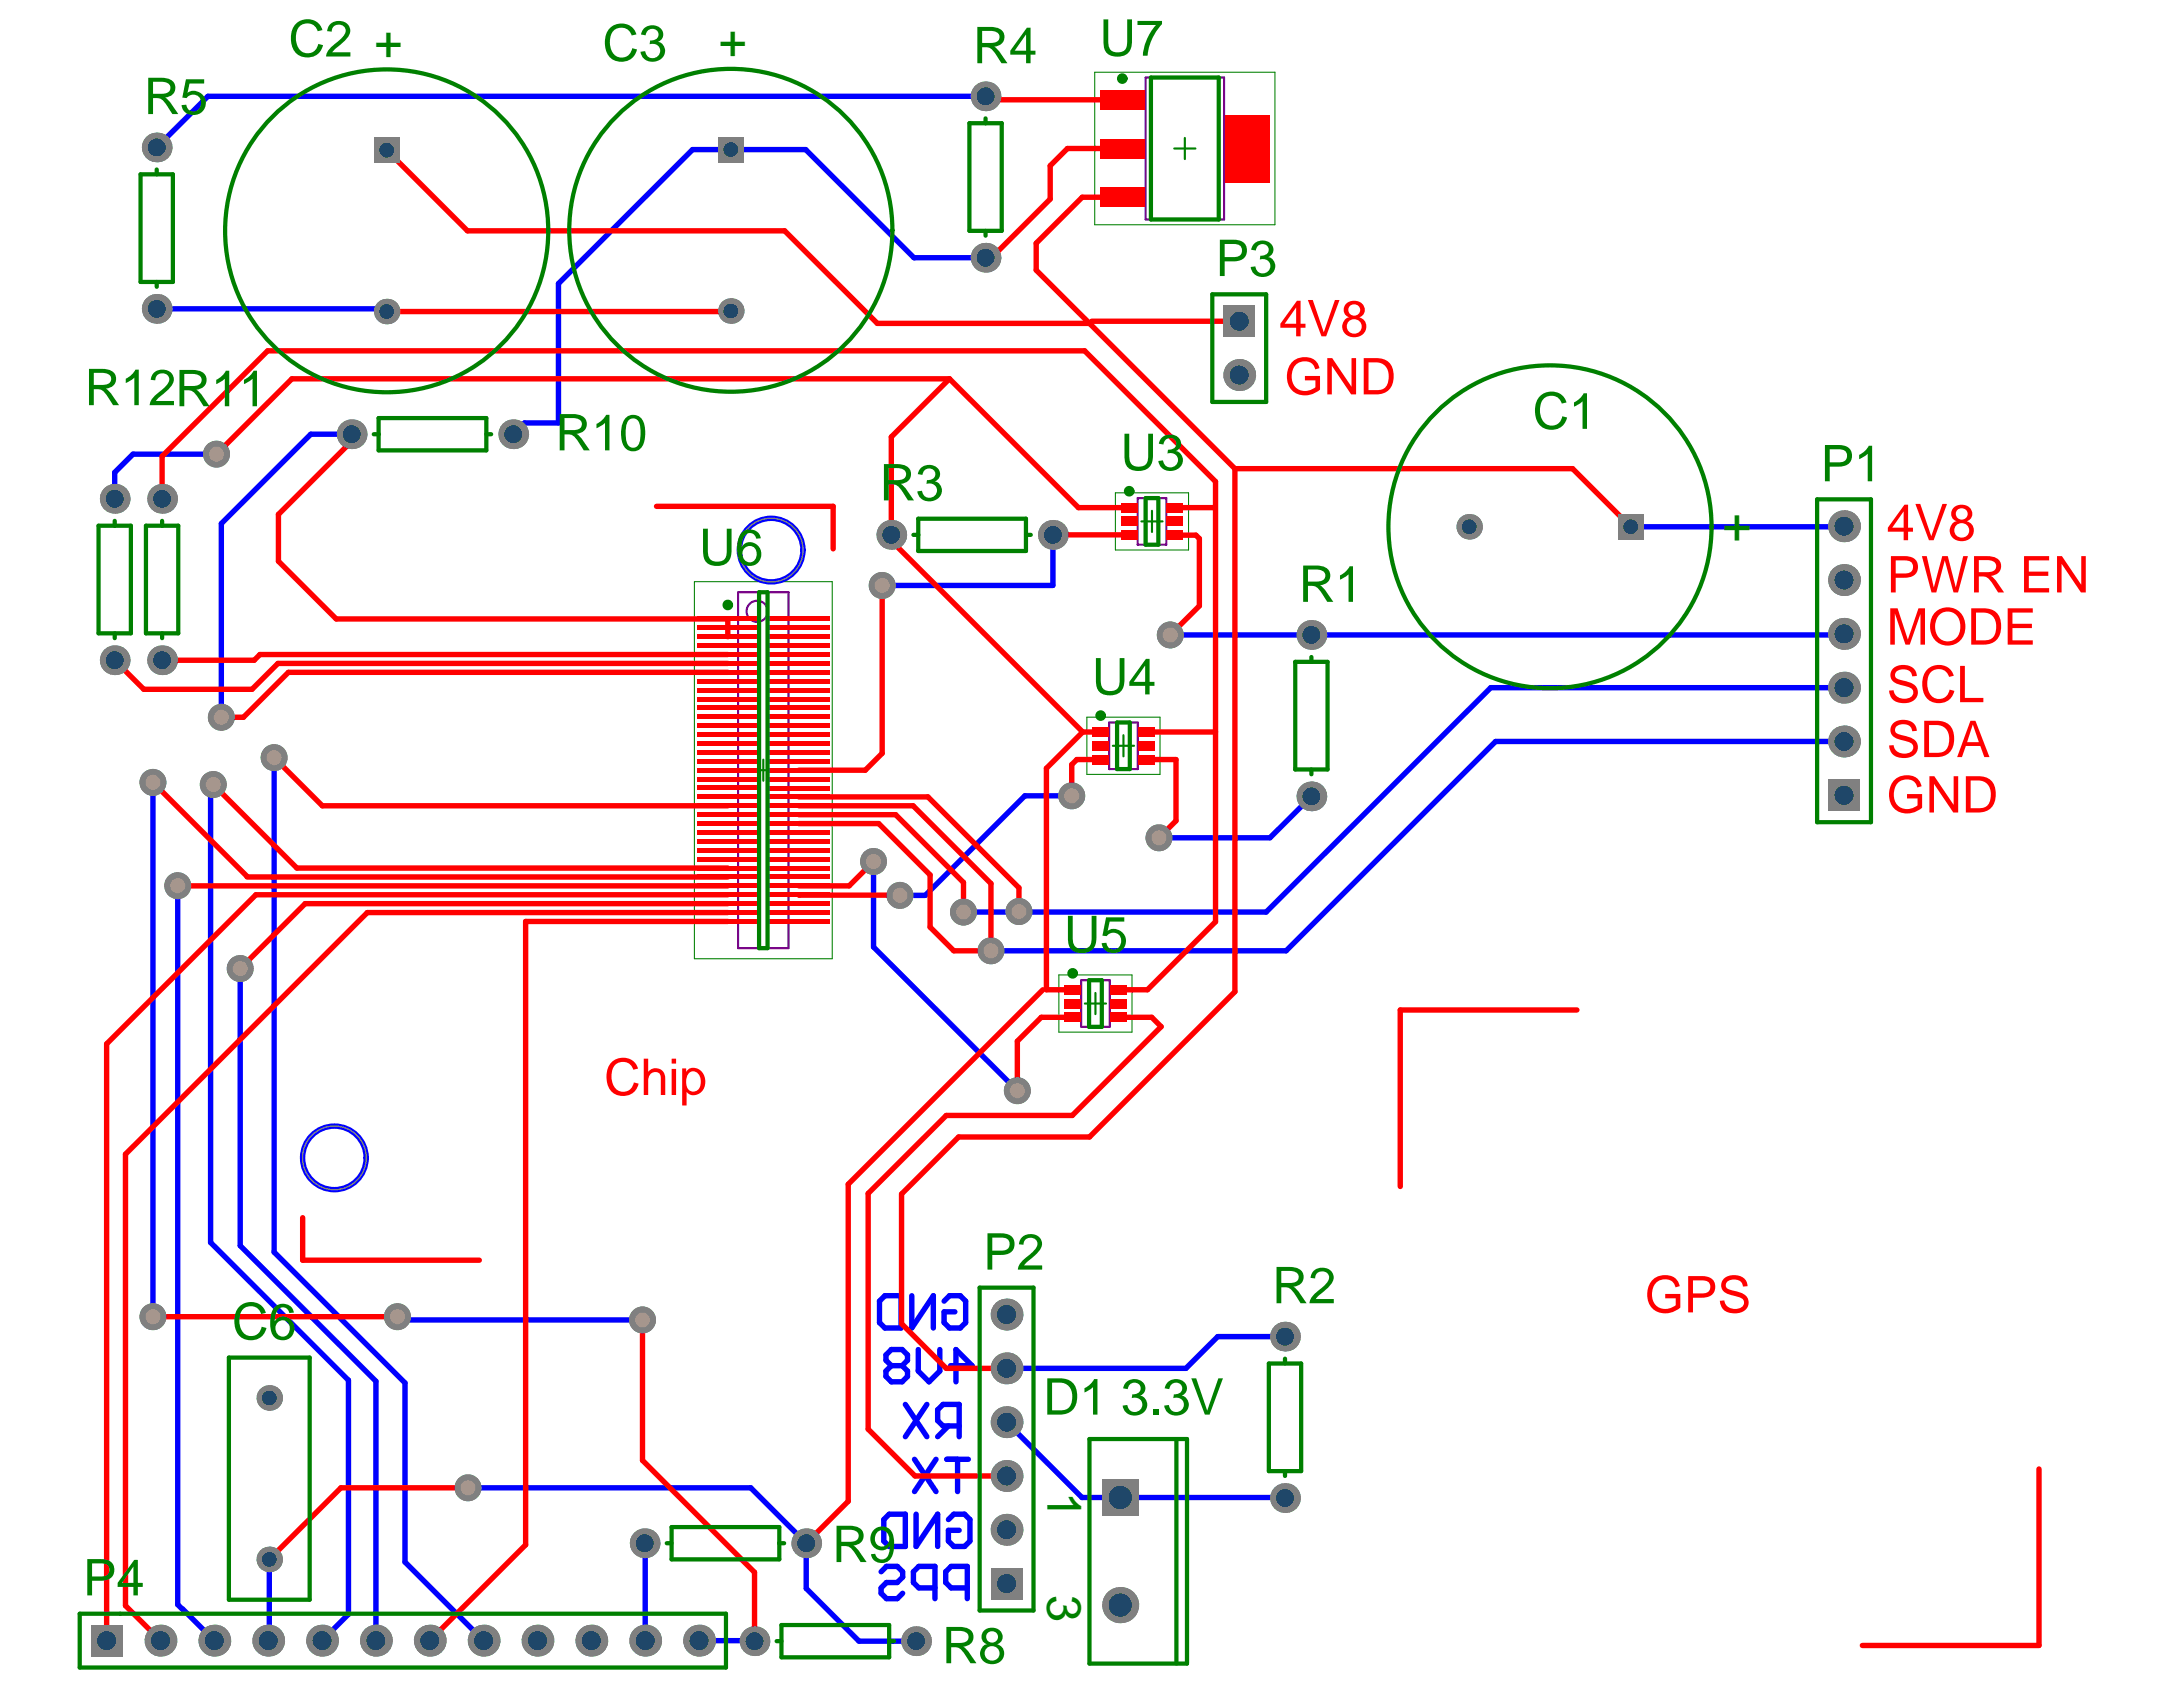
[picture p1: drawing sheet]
<svg xmlns="http://www.w3.org/2000/svg" width="279mm" height="216mm" viewBox="0 0 279 216" stroke-linecap="round" stroke-linejoin="round" font-family="sans-serif">
<defs><g id="words">
<g font-size="6.5" fill="#008000">
<text x="36.9" y="7.2">C2</text>
<text x="77.1" y="7.8">C3</text>
<text x="124.5" y="8.1">R4</text>
<text x="140.7" y="7.1">U7</text>
<text x="18.4" y="14.6">R5</text>
<text x="155.6" y="35.3">P3</text>
<text x="10.8" y="51.9">R12R11</text>
<text x="71.1" y="57.6">R10</text>
<text x="196.2" y="54.9">C1</text>
<text x="112.6" y="64">R3</text>
<text x="143.4" y="60.2">U3</text>
<text x="233" y="61.6">P1</text>
<text x="89.5" y="72.3">U6</text>
<text x="166.2" y="77">R1</text>
<text x="139.8" y="88.9">U4</text>
<text x="136.2" y="121.9">U5</text>
<text x="125.8" y="162.5">P2</text>
<text x="162.8" y="166.8">R2</text>
<text x="29.7" y="171.4">C6</text>
<text x="133.5" y="181">D1 3.3V</text>
<text x="106.5" y="199.9">R9</text>
<text x="10.6" y="204.2">P4</text>
<text x="120.6" y="212.9">R8</text>
</g>
<g font-size="6.5" fill="#f00">
<text x="163.7" y="43">4V8</text>
<text x="164.4" y="50.5">GND</text>
<text x="241.5" y="69.1">4V8</text>
<text x="241.5" y="75.8">PWR EN</text>
<text x="241.5" y="82.5">MODE</text>
<text x="241.5" y="89.9">SCL</text>
<text x="241.5" y="96.9">SDA</text>
<text x="241.5" y="104">GND</text>
<text x="77.3" y="140.1">Chip</text>
<text x="210.5" y="168">GPS</text>
</g>
<text font-size="6.4" fill="#008000" x="220.4" y="69.4">+</text>
<g font-size="6.2" fill="#008000">
<text x="51.5" y="7.5" transform="rotate(-90 51.5 7.5)">+</text>
<text x="95.5" y="7.4" transform="rotate(-90 95.5 7.4)">+</text>
<text x="134.1" y="191" transform="rotate(90 134.1 191)">1</text>
<text x="134.1" y="204.1" transform="rotate(90 134.1 204.1)">3</text>
</g>
</g></defs>
<path d="M150.3 19h2.7M151.6 17.7v2.7M146.1 66.7h2.7M147.4 65.4v2.7M96.3 98.6h2.8M97.7 97.2v2.7M142.4 95.4h2.7M143.8 94.1v2.7M138.8 128.4h2.8M140.2 127.1v2.7" fill="none" stroke="#008000" stroke-width=".27"/>
<path d="M140.1 9.2h23.1v19.6h-23.1zM88.9 74.4h17.6v48.3h-17.6zM142.8 63.1h9.3v7.3h-9.3zM139.1 91.8h9.4v7.3h-9.4zM135.5 124.8h9.4v7.3h-9.4z" fill="none" stroke="#008000" stroke-width=".14"/>
<g fill="none" stroke="#800080" stroke-width=".27">
<path d="M146.6 9.9h10.1v18.2h-10.1zM94.5 75.8h6.4v45.5h-6.4zM145.6 63.7h3.7v6h-3.7zM142 92.5h3.6v5.9h-3.6zM138.4 125.4h3.6v6h-3.6z"/>
<circle cx="96.9" cy="78.2" r="1.36"/>
</g>
<g fill="none" stroke="#808080" stroke-width=".13">
<circle cx="98.7" cy="70.4" r="4.1"/>
<circle cx="42.8" cy="148.2" r="4.1"/>
</g>
<g fill="none" stroke="#00f" stroke-width=".69">
<path d="M126.1 12.3h-99.5l-6.5 6.6M20.1 39.5h29M126.1 33h-9.1l-13.9-13.9h-14.5l-17.1 17.2v17.8h-4.4l-1.4 1.5M27.7 58.1h-10.7l-2.3 2.4v3.3M45 55.6h-5.2l-11.5 11.4v24.8M134.8 68.5v6.4h-21.9M208.7 67.4h27.2M35.1 97v63.2l16.7 16.8v22.9l10.1 10.1M149.8 81.3h86.1M236 94.9h-44.6l-26.8 26.8h-37.8M236 88h-45.2l-28.7 28.7h-38.8M19.6 100.3v68.2"/>
<path d="M22.7 113.3v92.1l.6 .5M27.3 100.4l-.3 .3v58.3l17.6 17.6v30l-3.4 3.4M111.8 110.3v10.9l18.4 18.4M137.2 101.8h-6l-12.8 12.8h-3.2M167.8 101.9l-5.3 5.3h-14.2M30.7 124v35.4l17.4 17.4v33.2M50.9 168.5l.4 .4h30.9M112.6 166.5l.7-.7h2v4.2h-2l-.7-.7zM114.1 174.8h1.4M114.1 174.8l-.7-.7v-.7l.7-.7h1.4l.6 .7v.7l-.6 .7M114.1 174.8l-.7 .7v.7l.7 .6h1.4l.6-.6v-.7l-.6-.7M115.9 179.7l2.7 4.2"/>
<path d="M116.7 165.8v4.2l2.8-4.2v4.2M117.5 172.7v2.8l1.4 1.3 1.4-1.3v-2.8M118.6 179.7l-2.7 4.2M120.8 166.5l.7-.7h1.4l.7 .7v2.8l-.7 .7h-1.4l-.7-.7v-1.4h1.4M121.7 174.8h2.7l-2-2.1v4.1M164.5 171.1h-8.6l-4.1 4h-23M34.5 199.6v10.2M59.9 190.4h36.2l7.1 7.1v5.8l6.7 6.7h7.3M82.6 197.6v12.4M113.1 194.5l.7-.7h2.1v4.1h-2.1l-.7-.7zM117 186.8l2.8 4.1M117.3 193.8v4.1l2.7-4.1v4.1"/>
<path d="M119.8 186.8l-2.8 4.1M121.2 186.8h2.7M121.4 194.5l.7-.7h1.4l.6 .7v2.7l-.6 .7h-1.4l-.7-.7v-1.4h1.4M121.4 182.5l-1.4 1.4M122.6 186.8v4.1M122.8 182.5h-2.1l-.7-.7v-1.4l.7-.7h2.1v4.2M128.8 182l9.7 9.6h25.9M23.4 205.9l4 4.1M89.5 210h7M112.8 201.2l.7-.7h1.3l.7 .7v.6l-.7 .7h-1.3l-.7 .7v.7l.7 .7h1.3l.7-.7M119.7 203.2h-2.1l-.7-.7v-1.3l.7-.7h2.1v4.1M123.8 203.2h-2.1l-.7-.7v-1.3l.7-.7h2.1v4.1"/>
<circle cx="98.7" cy="70.4" r="4.1"/>
<circle cx="42.8" cy="148.2" r="4.1"/>
</g>
<circle cx="123.3" cy="116.7" r="1.72" fill="#808080"/>
<circle cx="123.3" cy="116.7" r=".97" fill="#a6968d"/>
<circle cx="115.2" cy="114.6" r="1.72" fill="#808080"/>
<circle cx="115.2" cy="114.6" r=".97" fill="#a6968d"/>
<circle cx="149.8" cy="81.3" r="1.72" fill="#808080"/>
<circle cx="149.8" cy="81.3" r=".97" fill="#a6968d"/>
<circle cx="148.3" cy="107.2" r="1.72" fill="#808080"/>
<circle cx="148.3" cy="107.2" r=".97" fill="#a6968d"/>
<circle cx="130.2" cy="139.6" r="1.72" fill="#808080"/>
<circle cx="130.2" cy="139.6" r=".97" fill="#a6968d"/>
<circle cx="111.8" cy="110.3" r="1.72" fill="#808080"/>
<circle cx="111.8" cy="110.3" r=".97" fill="#a6968d"/>
<circle cx="112.9" cy="74.9" r="1.72" fill="#808080"/>
<circle cx="112.9" cy="74.9" r=".97" fill="#a6968d"/>
<circle cx="27.7" cy="58.1" r="1.72" fill="#808080"/>
<circle cx="27.7" cy="58.1" r=".97" fill="#a6968d"/>
<circle cx="59.9" cy="190.4" r="1.72" fill="#808080"/>
<circle cx="59.9" cy="190.4" r=".97" fill="#a6968d"/>
<circle cx="82.2" cy="168.9" r="1.72" fill="#808080"/>
<circle cx="82.2" cy="168.9" r=".97" fill="#a6968d"/>
<circle cx="19.6" cy="100.1" r="1.72" fill="#808080"/>
<circle cx="19.6" cy="100.1" r=".97" fill="#a6968d"/>
<circle cx="22.7" cy="113.4" r="1.72" fill="#808080"/>
<circle cx="22.7" cy="113.4" r=".97" fill="#a6968d"/>
<circle cx="19.6" cy="168.5" r="1.72" fill="#808080"/>
<circle cx="19.6" cy="168.5" r=".97" fill="#a6968d"/>
<circle cx="50.9" cy="168.5" r="1.72" fill="#808080"/>
<circle cx="50.9" cy="168.5" r=".97" fill="#a6968d"/>
<circle cx="35.1" cy="97" r="1.72" fill="#808080"/>
<circle cx="35.1" cy="97" r=".97" fill="#a6968d"/>
<circle cx="30.7" cy="124" r="1.72" fill="#808080"/>
<circle cx="30.7" cy="124" r=".97" fill="#a6968d"/>
<circle cx="27.3" cy="100.4" r="1.72" fill="#808080"/>
<circle cx="27.3" cy="100.4" r=".97" fill="#a6968d"/>
<circle cx="28.3" cy="91.8" r="1.72" fill="#808080"/>
<circle cx="28.3" cy="91.8" r=".97" fill="#a6968d"/>
<circle cx="126.8" cy="121.7" r="1.72" fill="#808080"/>
<circle cx="126.8" cy="121.7" r=".97" fill="#a6968d"/>
<circle cx="137.2" cy="101.8" r="1.72" fill="#808080"/>
<circle cx="137.2" cy="101.9" r=".97" fill="#a6968d"/>
<circle cx="130.4" cy="116.7" r="1.72" fill="#808080"/>
<circle cx="130.4" cy="116.7" r=".97" fill="#a6968d"/>
<circle cx="103.2" cy="197.5" r="1.9" fill="#808080"/>
<circle cx="103.2" cy="197.5" r="1.15" fill="#1f4769"/>
<circle cx="164.5" cy="191.7" r="1.9" fill="#808080"/>
<circle cx="164.5" cy="191.7" r="1.15" fill="#1f4769"/>
<circle cx="236" cy="81.1" r="2.04" fill="#808080"/>
<circle cx="236" cy="81.1" r="1.22" fill="#1f4769"/>
<circle cx="20.5" cy="210" r="2.04" fill="#808080"/>
<circle cx="20.5" cy="210" r="1.22" fill="#1f4769"/>
<circle cx="20.7" cy="84.5" r="1.9" fill="#808080"/>
<circle cx="20.7" cy="84.5" r="1.15" fill="#1f4769"/>
<circle cx="20.7" cy="63.8" r="1.9" fill="#808080"/>
<circle cx="20.7" cy="63.8" r="1.15" fill="#1f4769"/>
<circle cx="48.1" cy="210" r="2.04" fill="#808080"/>
<circle cx="48.1" cy="210" r="1.22" fill="#1f4769"/>
<circle cx="75.7" cy="210" r="2.04" fill="#808080"/>
<circle cx="75.7" cy="210" r="1.22" fill="#1f4769"/>
<circle cx="114.1" cy="68.5" r="1.9" fill="#808080"/>
<circle cx="114.1" cy="68.5" r="1.15" fill="#1f4769"/>
<circle cx="126.1" cy="33" r="1.9" fill="#808080"/>
<circle cx="126.1" cy="33" r="1.15" fill="#1f4769"/>
<circle cx="126.1" cy="12.3" r="1.9" fill="#808080"/>
<circle cx="126.1" cy="12.3" r="1.15" fill="#1f4769"/>
<circle cx="158.6" cy="48" r="2.04" fill="#808080"/>
<circle cx="158.6" cy="48" r="1.22" fill="#1f4769"/>
<path d="M156.6 39.1h4v4h-4z" fill-rule="evenodd" fill="#808080"/>
<circle cx="158.6" cy="41.1" r="1.22" fill="#1f4769"/>
<path d="M207.1 65.8h3.2v3.2h-3.2z" fill-rule="evenodd" fill="#808080"/>
<circle cx="208.7" cy="67.4" r=".95" fill="#1f4769"/>
<circle cx="236" cy="88" r="2.04" fill="#808080"/>
<circle cx="236" cy="88" r="1.22" fill="#1f4769"/>
<circle cx="236" cy="94.9" r="2.04" fill="#808080"/>
<circle cx="236" cy="94.9" r="1.22" fill="#1f4769"/>
<circle cx="236" cy="67.3" r="2.04" fill="#808080"/>
<circle cx="236" cy="67.3" r="1.22" fill="#1f4769"/>
<circle cx="236" cy="74.2" r="2.04" fill="#808080"/>
<circle cx="236" cy="74.2" r="1.22" fill="#1f4769"/>
<circle cx="164.5" cy="171.1" r="1.9" fill="#808080"/>
<circle cx="164.5" cy="171.1" r="1.15" fill="#1f4769"/>
<path d="M234 99.7h4.1v4.1h-4.1z" fill-rule="evenodd" fill="#808080"/>
<circle cx="236" cy="101.8" r="1.22" fill="#1f4769"/>
<circle cx="82.5" cy="197.5" r="1.9" fill="#808080"/>
<circle cx="82.5" cy="197.5" r="1.15" fill="#1f4769"/>
<path d="M126.8 200.6h4.1v4.1h-4.1z" fill-rule="evenodd" fill="#808080"/>
<circle cx="128.8" cy="202.7" r="1.22" fill="#1f4769"/>
<circle cx="128.8" cy="175.1" r="2.04" fill="#808080"/>
<circle cx="128.8" cy="175.1" r="1.22" fill="#1f4769"/>
<circle cx="167.8" cy="81.3" r="1.9" fill="#808080"/>
<circle cx="167.8" cy="81.3" r="1.15" fill="#1f4769"/>
<path d="M11.6 207.9h4.1v4.1h-4.1z" fill-rule="evenodd" fill="#808080"/>
<circle cx="13.6" cy="210" r="1.22" fill="#1f4769"/>
<circle cx="27.4" cy="210" r="2.04" fill="#808080"/>
<circle cx="27.4" cy="210" r="1.22" fill="#1f4769"/>
<circle cx="14.7" cy="84.5" r="1.9" fill="#808080"/>
<circle cx="14.7" cy="84.5" r="1.15" fill="#1f4769"/>
<circle cx="14.7" cy="63.8" r="1.9" fill="#808080"/>
<circle cx="14.7" cy="63.8" r="1.15" fill="#1f4769"/>
<circle cx="20.1" cy="18.9" r="1.9" fill="#808080"/>
<circle cx="20.1" cy="18.9" r="1.15" fill="#1f4769"/>
<circle cx="34.3" cy="210" r="2.04" fill="#808080"/>
<circle cx="34.3" cy="210" r="1.22" fill="#1f4769"/>
<circle cx="41.2" cy="210" r="2.04" fill="#808080"/>
<circle cx="41.2" cy="210" r="1.22" fill="#1f4769"/>
<circle cx="34.5" cy="199.6" r="1.63" fill="#808080"/>
<circle cx="34.5" cy="199.6" r=".95" fill="#1f4769"/>
<circle cx="34.5" cy="178.9" r="1.63" fill="#808080"/>
<circle cx="34.5" cy="178.9" r=".95" fill="#1f4769"/>
<circle cx="45" cy="55.6" r="1.9" fill="#808080"/>
<circle cx="45" cy="55.6" r="1.15" fill="#1f4769"/>
<circle cx="49.5" cy="39.9" r="1.63" fill="#808080"/>
<circle cx="49.5" cy="39.9" r=".95" fill="#1f4769"/>
<path d="M47.9 17.6h3.2v3.2h-3.2z" fill-rule="evenodd" fill="#808080"/>
<circle cx="49.5" cy="19.2" r=".95" fill="#1f4769"/>
<circle cx="61.9" cy="210" r="2.04" fill="#808080"/>
<circle cx="61.9" cy="210" r="1.22" fill="#1f4769"/>
<circle cx="68.8" cy="210" r="2.04" fill="#808080"/>
<circle cx="68.8" cy="210" r="1.22" fill="#1f4769"/>
<circle cx="65.7" cy="55.6" r="1.9" fill="#808080"/>
<circle cx="65.7" cy="55.6" r="1.15" fill="#1f4769"/>
<circle cx="82.6" cy="210" r="2.04" fill="#808080"/>
<circle cx="82.6" cy="210" r="1.22" fill="#1f4769"/>
<circle cx="89.5" cy="210" r="2.04" fill="#808080"/>
<circle cx="89.5" cy="210" r="1.22" fill="#1f4769"/>
<circle cx="93.5" cy="39.8" r="1.63" fill="#808080"/>
<circle cx="93.5" cy="39.8" r=".95" fill="#1f4769"/>
<path d="M91.9 17.5h3.3v3.3h-3.3z" fill-rule="evenodd" fill="#808080"/>
<circle cx="93.5" cy="19.1" r=".95" fill="#1f4769"/>
<circle cx="117.2" cy="210" r="1.9" fill="#808080"/>
<circle cx="117.3" cy="210" r="1.15" fill="#1f4769"/>
<circle cx="128.8" cy="195.8" r="2.04" fill="#808080"/>
<circle cx="128.8" cy="195.8" r="1.22" fill="#1f4769"/>
<circle cx="128.8" cy="182" r="2.04" fill="#808080"/>
<circle cx="128.8" cy="182" r="1.22" fill="#1f4769"/>
<circle cx="128.8" cy="188.9" r="2.04" fill="#808080"/>
<circle cx="128.8" cy="188.9" r="1.22" fill="#1f4769"/>
<circle cx="134.8" cy="68.5" r="1.9" fill="#808080"/>
<circle cx="134.8" cy="68.5" r="1.15" fill="#1f4769"/>
<circle cx="20.1" cy="39.5" r="1.9" fill="#808080"/>
<circle cx="20.1" cy="39.5" r="1.15" fill="#1f4769"/>
<circle cx="128.8" cy="168.2" r="2.04" fill="#808080"/>
<circle cx="128.8" cy="168.2" r="1.22" fill="#1f4769"/>
<circle cx="167.8" cy="101.9" r="1.9" fill="#808080"/>
<circle cx="167.8" cy="101.9" r="1.15" fill="#1f4769"/>
<path d="M141.1 189.3h4.6v4.7h-4.6z" fill-rule="evenodd" fill="#808080"/>
<circle cx="143.4" cy="191.6" r="1.49" fill="#1f4769"/>
<circle cx="55" cy="210" r="2.04" fill="#808080"/>
<circle cx="55" cy="210" r="1.22" fill="#1f4769"/>
<circle cx="96.6" cy="210" r="1.9" fill="#808080"/>
<circle cx="96.6" cy="210" r="1.15" fill="#1f4769"/>
<circle cx="143.4" cy="205.4" r="2.31" fill="#808080"/>
<circle cx="143.4" cy="205.4" r="1.49" fill="#1f4769"/>
<circle cx="188" cy="67.4" r="1.63" fill="#808080"/>
<circle cx="188" cy="67.4" r=".95" fill="#1f4769"/>
<g fill="none" stroke="#808080" stroke-width=".13">
<circle cx="98.7" cy="70.4" r="4.1"/>
<circle cx="42.8" cy="148.2" r="4.1"/>
</g>
<g fill="none" stroke="#f00" stroke-width=".69">
<path d="M49.5 19.2l10.3 10.3h40.6l11.9 11.9h27.1M126.6 12.8h17M143.6 19h-7l-2.2 2.2v4.3l-7.5 7.5h-.8M49.5 39.9h44M143.6 25.2h-5.1l-5.9 5.9v3.5l6.8 6.8M45 55.6v.9l-9.4 9.3v6l7.4 7.4h50.2v2.3M121.5 48.5l-7.4 7.4v13.3l24.5 24.5M121.5 48.5l16.5 16.5h6.5M121.5 48.5h-84.1l-9.7 9.6M139.4 41.4l18.7 18.6M139.7 41.1h18.9M158.1 60v66.9l-18.7 18.6h-16.7l-7.3 7.3v16.6l5.7 5.7h7.7"/>
<path d="M158.1 60h43.2l7.4 7.4M20.7 63.8v-5.4l13.6-13.5h104.5l16.8 16.7v56.4l-8.7 8.7h-3.8M84 64.8h22.6v5.4M112.9 74.9v21.5l-2.2 2.2h-8.5M134.8 68.5h9.7M150.4 68.5h2.7l.4 .4v8.6l-3.7 3.8M150.4 65h5.1M14.7 84.5l3.7 3.7h13.9l3.3-3.3h57.6M35.1 97l6.2 6.1h51.9M93.2 83.8h-59.9l-.8 .7h-11.8M93.2 86h-56.3l-5.7 5.8h-2.9M138.6 93.7l-4.7 4.6v28.4h3.4"/>
<path d="M138.6 93.7h2.3M140.9 97.2h-3.1l-.6 .7v3.9M146.7 97.2h3.8v7.8l-2.2 2.2M146.7 93.7h8.9M19.6 100.1l12 12.1M22.7 113.3l70.5 .1M27.3 100.4l10.7 10.7h55.2M31.6 112.2h61.6M93.2 114.5h-60.4l-19.2 19.1v76.4M93.2 116.8h-46.2l-30.9 30.9v57.8l4.4 4.5M93.2 117.9h-25.9v79.8l-12.3 12.3M93.2 115.6h-54.1l-8.4 8.4"/>
<path d="M102.2 114.5l13 .1M102.2 103.1h14.7l9.9 10v8.6h-4.7l-3.1-3v-6.7l-6.5-6.6h-10.3M102.2 104.3h12.4l8.7 8.6v3.8M102.2 102h16.6l11.6 11.6v3.1M111.8 110.3l-3.1 3.1h-6.5M133.5 126.7l-24.9 24.9v40.5l-5.4 5.4M137.3 130.2h-4l-3.1 3.1v6.3M143.1 130.2h4.3l1.2 1.2-11.4 11.4h-16.1l-10 9.9v30.2l6 6h11.7M201.8 129.3h-22.6v22.5M38.7 155.8v5.5h22.6M19.6 168.5h31.3M82.2 168.9v18l14.4 14.3v8.8"/>
<path d="M59.9 190.4h-16.3l-9.1 9.2M261 188v22.6h-22.6"/>
</g>
<circle cx="123.3" cy="116.7" r="1.72" fill="#808080"/>
<circle cx="123.3" cy="116.7" r=".97" fill="#a6968d"/>
<circle cx="115.2" cy="114.6" r="1.72" fill="#808080"/>
<circle cx="115.2" cy="114.6" r=".97" fill="#a6968d"/>
<circle cx="149.8" cy="81.3" r="1.72" fill="#808080"/>
<circle cx="149.8" cy="81.3" r=".97" fill="#a6968d"/>
<circle cx="148.3" cy="107.2" r="1.72" fill="#808080"/>
<circle cx="148.3" cy="107.2" r=".97" fill="#a6968d"/>
<circle cx="130.2" cy="139.6" r="1.72" fill="#808080"/>
<circle cx="130.2" cy="139.6" r=".97" fill="#a6968d"/>
<circle cx="111.8" cy="110.3" r="1.72" fill="#808080"/>
<circle cx="111.8" cy="110.3" r=".97" fill="#a6968d"/>
<circle cx="112.9" cy="74.9" r="1.72" fill="#808080"/>
<circle cx="112.9" cy="74.9" r=".97" fill="#a6968d"/>
<circle cx="27.7" cy="58.1" r="1.72" fill="#808080"/>
<circle cx="27.7" cy="58.1" r=".97" fill="#a6968d"/>
<circle cx="59.9" cy="190.4" r="1.72" fill="#808080"/>
<circle cx="59.9" cy="190.4" r=".97" fill="#a6968d"/>
<circle cx="82.2" cy="168.9" r="1.72" fill="#808080"/>
<circle cx="82.2" cy="168.9" r=".97" fill="#a6968d"/>
<circle cx="19.6" cy="100.1" r="1.72" fill="#808080"/>
<circle cx="19.6" cy="100.1" r=".97" fill="#a6968d"/>
<circle cx="22.7" cy="113.4" r="1.72" fill="#808080"/>
<circle cx="22.7" cy="113.4" r=".97" fill="#a6968d"/>
<circle cx="19.6" cy="168.5" r="1.72" fill="#808080"/>
<circle cx="19.6" cy="168.5" r=".97" fill="#a6968d"/>
<circle cx="50.9" cy="168.5" r="1.72" fill="#808080"/>
<circle cx="50.9" cy="168.5" r=".97" fill="#a6968d"/>
<circle cx="35.1" cy="97" r="1.72" fill="#808080"/>
<circle cx="35.1" cy="97" r=".97" fill="#a6968d"/>
<circle cx="30.7" cy="124" r="1.72" fill="#808080"/>
<circle cx="30.7" cy="124" r=".97" fill="#a6968d"/>
<circle cx="27.3" cy="100.4" r="1.72" fill="#808080"/>
<circle cx="27.3" cy="100.4" r=".97" fill="#a6968d"/>
<circle cx="28.3" cy="91.8" r="1.72" fill="#808080"/>
<circle cx="28.3" cy="91.8" r=".97" fill="#a6968d"/>
<circle cx="126.8" cy="121.7" r="1.72" fill="#808080"/>
<circle cx="126.8" cy="121.7" r=".97" fill="#a6968d"/>
<circle cx="137.2" cy="101.8" r="1.72" fill="#808080"/>
<circle cx="137.2" cy="101.9" r=".97" fill="#a6968d"/>
<circle cx="130.4" cy="116.7" r="1.72" fill="#808080"/>
<circle cx="130.4" cy="116.7" r=".97" fill="#a6968d"/>
<circle cx="103.2" cy="197.5" r="1.9" fill="#808080"/>
<circle cx="103.2" cy="197.5" r="1.15" fill="#1f4769"/>
<circle cx="164.5" cy="191.7" r="1.9" fill="#808080"/>
<circle cx="164.5" cy="191.7" r="1.15" fill="#1f4769"/>
<circle cx="236" cy="81.1" r="2.04" fill="#808080"/>
<circle cx="236" cy="81.1" r="1.22" fill="#1f4769"/>
<circle cx="20.5" cy="210" r="2.04" fill="#808080"/>
<circle cx="20.5" cy="210" r="1.22" fill="#1f4769"/>
<circle cx="20.7" cy="84.5" r="1.9" fill="#808080"/>
<circle cx="20.7" cy="84.5" r="1.15" fill="#1f4769"/>
<circle cx="20.7" cy="63.8" r="1.9" fill="#808080"/>
<circle cx="20.7" cy="63.8" r="1.15" fill="#1f4769"/>
<circle cx="48.1" cy="210" r="2.04" fill="#808080"/>
<circle cx="48.1" cy="210" r="1.22" fill="#1f4769"/>
<circle cx="75.7" cy="210" r="2.04" fill="#808080"/>
<circle cx="75.7" cy="210" r="1.22" fill="#1f4769"/>
<circle cx="114.1" cy="68.5" r="1.9" fill="#808080"/>
<circle cx="114.1" cy="68.5" r="1.15" fill="#1f4769"/>
<circle cx="126.1" cy="33" r="1.9" fill="#808080"/>
<circle cx="126.1" cy="33" r="1.15" fill="#1f4769"/>
<circle cx="126.1" cy="12.3" r="1.9" fill="#808080"/>
<circle cx="126.1" cy="12.3" r="1.15" fill="#1f4769"/>
<circle cx="158.6" cy="48" r="2.04" fill="#808080"/>
<circle cx="158.6" cy="48" r="1.22" fill="#1f4769"/>
<path d="M156.6 39.1h4v4h-4z" fill-rule="evenodd" fill="#808080"/>
<circle cx="158.6" cy="41.1" r="1.22" fill="#1f4769"/>
<path d="M207.1 65.8h3.2v3.2h-3.2z" fill-rule="evenodd" fill="#808080"/>
<circle cx="208.7" cy="67.4" r=".95" fill="#1f4769"/>
<circle cx="236" cy="88" r="2.04" fill="#808080"/>
<circle cx="236" cy="88" r="1.22" fill="#1f4769"/>
<circle cx="236" cy="94.9" r="2.04" fill="#808080"/>
<circle cx="236" cy="94.9" r="1.22" fill="#1f4769"/>
<circle cx="236" cy="67.3" r="2.04" fill="#808080"/>
<circle cx="236" cy="67.3" r="1.22" fill="#1f4769"/>
<circle cx="236" cy="74.2" r="2.04" fill="#808080"/>
<circle cx="236" cy="74.2" r="1.22" fill="#1f4769"/>
<circle cx="164.5" cy="171.1" r="1.9" fill="#808080"/>
<circle cx="164.5" cy="171.1" r="1.15" fill="#1f4769"/>
<path d="M234 99.7h4.1v4.1h-4.1z" fill-rule="evenodd" fill="#808080"/>
<circle cx="236" cy="101.8" r="1.22" fill="#1f4769"/>
<circle cx="82.5" cy="197.5" r="1.9" fill="#808080"/>
<circle cx="82.5" cy="197.5" r="1.15" fill="#1f4769"/>
<path d="M126.8 200.6h4.1v4.1h-4.1z" fill-rule="evenodd" fill="#808080"/>
<circle cx="128.8" cy="202.7" r="1.22" fill="#1f4769"/>
<circle cx="128.8" cy="175.1" r="2.04" fill="#808080"/>
<circle cx="128.8" cy="175.1" r="1.22" fill="#1f4769"/>
<circle cx="167.8" cy="81.3" r="1.9" fill="#808080"/>
<circle cx="167.8" cy="81.3" r="1.15" fill="#1f4769"/>
<path d="M11.6 207.9h4.1v4.1h-4.1z" fill-rule="evenodd" fill="#808080"/>
<circle cx="13.6" cy="210" r="1.22" fill="#1f4769"/>
<circle cx="27.4" cy="210" r="2.04" fill="#808080"/>
<circle cx="27.4" cy="210" r="1.22" fill="#1f4769"/>
<circle cx="14.7" cy="84.5" r="1.9" fill="#808080"/>
<circle cx="14.7" cy="84.5" r="1.15" fill="#1f4769"/>
<circle cx="14.7" cy="63.8" r="1.9" fill="#808080"/>
<circle cx="14.7" cy="63.8" r="1.15" fill="#1f4769"/>
<circle cx="20.1" cy="18.9" r="1.9" fill="#808080"/>
<circle cx="20.1" cy="18.9" r="1.15" fill="#1f4769"/>
<circle cx="34.3" cy="210" r="2.04" fill="#808080"/>
<circle cx="34.3" cy="210" r="1.22" fill="#1f4769"/>
<circle cx="41.2" cy="210" r="2.04" fill="#808080"/>
<circle cx="41.2" cy="210" r="1.22" fill="#1f4769"/>
<circle cx="34.5" cy="199.6" r="1.63" fill="#808080"/>
<circle cx="34.5" cy="199.6" r=".95" fill="#1f4769"/>
<circle cx="34.5" cy="178.9" r="1.63" fill="#808080"/>
<circle cx="34.5" cy="178.9" r=".95" fill="#1f4769"/>
<circle cx="45" cy="55.6" r="1.9" fill="#808080"/>
<circle cx="45" cy="55.6" r="1.15" fill="#1f4769"/>
<circle cx="49.5" cy="39.9" r="1.63" fill="#808080"/>
<circle cx="49.5" cy="39.9" r=".95" fill="#1f4769"/>
<path d="M47.9 17.6h3.2v3.2h-3.2z" fill-rule="evenodd" fill="#808080"/>
<circle cx="49.5" cy="19.2" r=".95" fill="#1f4769"/>
<circle cx="61.9" cy="210" r="2.04" fill="#808080"/>
<circle cx="61.9" cy="210" r="1.22" fill="#1f4769"/>
<circle cx="68.8" cy="210" r="2.04" fill="#808080"/>
<circle cx="68.8" cy="210" r="1.22" fill="#1f4769"/>
<circle cx="65.7" cy="55.6" r="1.9" fill="#808080"/>
<circle cx="65.7" cy="55.6" r="1.15" fill="#1f4769"/>
<circle cx="82.6" cy="210" r="2.04" fill="#808080"/>
<circle cx="82.6" cy="210" r="1.22" fill="#1f4769"/>
<circle cx="89.5" cy="210" r="2.04" fill="#808080"/>
<circle cx="89.5" cy="210" r="1.22" fill="#1f4769"/>
<circle cx="93.5" cy="39.8" r="1.63" fill="#808080"/>
<circle cx="93.5" cy="39.8" r=".95" fill="#1f4769"/>
<path d="M91.9 17.5h3.3v3.3h-3.3z" fill-rule="evenodd" fill="#808080"/>
<circle cx="93.5" cy="19.1" r=".95" fill="#1f4769"/>
<circle cx="117.2" cy="210" r="1.9" fill="#808080"/>
<circle cx="117.3" cy="210" r="1.15" fill="#1f4769"/>
<circle cx="128.8" cy="195.8" r="2.04" fill="#808080"/>
<circle cx="128.8" cy="195.8" r="1.22" fill="#1f4769"/>
<circle cx="128.8" cy="182" r="2.04" fill="#808080"/>
<circle cx="128.8" cy="182" r="1.22" fill="#1f4769"/>
<circle cx="128.8" cy="188.9" r="2.04" fill="#808080"/>
<circle cx="128.8" cy="188.9" r="1.22" fill="#1f4769"/>
<circle cx="134.8" cy="68.5" r="1.9" fill="#808080"/>
<circle cx="134.8" cy="68.5" r="1.15" fill="#1f4769"/>
<circle cx="20.1" cy="39.5" r="1.9" fill="#808080"/>
<circle cx="20.1" cy="39.5" r="1.15" fill="#1f4769"/>
<circle cx="128.8" cy="168.2" r="2.04" fill="#808080"/>
<circle cx="128.8" cy="168.2" r="1.22" fill="#1f4769"/>
<circle cx="167.8" cy="101.9" r="1.9" fill="#808080"/>
<circle cx="167.8" cy="101.9" r="1.15" fill="#1f4769"/>
<path d="M141.1 189.3h4.6v4.7h-4.6z" fill-rule="evenodd" fill="#808080"/>
<circle cx="143.4" cy="191.6" r="1.49" fill="#1f4769"/>
<circle cx="55" cy="210" r="2.04" fill="#808080"/>
<circle cx="55" cy="210" r="1.22" fill="#1f4769"/>
<circle cx="96.6" cy="210" r="1.9" fill="#808080"/>
<circle cx="96.6" cy="210" r="1.15" fill="#1f4769"/>
<circle cx="143.4" cy="205.4" r="2.31" fill="#808080"/>
<circle cx="143.4" cy="205.4" r="1.49" fill="#1f4769"/>
<circle cx="188" cy="67.4" r="1.63" fill="#808080"/>
<circle cx="188" cy="67.4" r=".95" fill="#1f4769"/>
<g fill="#f00">
<path d="M136.2 129.6h2.2v1.2h-2.2z" fill-rule="evenodd"/>
<path d="M136.2 126.1h2.2v1.2h-2.2z" fill-rule="evenodd"/>
<path d="M142 129.6h2.2v1.2h-2.2z" fill-rule="evenodd"/>
<path d="M142 126.1h2.2v1.2h-2.2z" fill-rule="evenodd"/>
<path d="M139.8 96.6h2.2v1.2h-2.2z" fill-rule="evenodd"/>
<path d="M139.8 93.1h2.2v1.2h-2.2z" fill-rule="evenodd"/>
<path d="M145.6 96.6h2.2v1.2h-2.2z" fill-rule="evenodd"/>
<path d="M145.6 93.1h2.2v1.2h-2.2z" fill-rule="evenodd"/>
<path d="M136.2 127.8h2.2v1.2h-2.2z" fill-rule="evenodd"/>
<path d="M142 127.8h2.2v1.2h-2.2z" fill-rule="evenodd"/>
<path d="M139.8 94.8h2.2v1.3h-2.2z" fill-rule="evenodd"/>
<path d="M145.6 94.8h2.2v1.3h-2.2z" fill-rule="evenodd"/>
<path d="M89.2 117.6h7.9v.6h-7.9z" fill-rule="evenodd"/>
<path d="M89.2 115.4h7.9v.5h-7.9z" fill-rule="evenodd"/>
<path d="M89.2 114.2h7.9v.6h-7.9z" fill-rule="evenodd"/>
<path d="M89.2 113.1h7.9v.6h-7.9z" fill-rule="evenodd"/>
<path d="M89.2 110.8h7.9v.6h-7.9z" fill-rule="evenodd"/>
<path d="M89.2 109.7h7.9v.6h-7.9z" fill-rule="evenodd"/>
<path d="M89.2 108.5h7.9v.6h-7.9z" fill-rule="evenodd"/>
<path d="M89.2 107.4h7.9v.6h-7.9z" fill-rule="evenodd"/>
<path d="M89.2 105.1h7.9v.6h-7.9z" fill-rule="evenodd"/>
<path d="M89.2 104h7.9v.6h-7.9z" fill-rule="evenodd"/>
<path d="M89.2 102.8h7.9v.6h-7.9z" fill-rule="evenodd"/>
<path d="M89.2 101.7h7.9v.6h-7.9z" fill-rule="evenodd"/>
<path d="M89.2 99.4h7.9v.6h-7.9z" fill-rule="evenodd"/>
<path d="M89.2 98.3h7.9v.6h-7.9z" fill-rule="evenodd"/>
<path d="M89.2 97.1h7.9v.6h-7.9z" fill-rule="evenodd"/>
<path d="M89.2 96h7.9v.6h-7.9z" fill-rule="evenodd"/>
<path d="M89.2 93.7h7.9v.6h-7.9z" fill-rule="evenodd"/>
<path d="M89.2 92.6h7.9v.6h-7.9z" fill-rule="evenodd"/>
<path d="M89.2 91.4h7.9v.6h-7.9z" fill-rule="evenodd"/>
<path d="M89.2 90.3h7.9v.6h-7.9z" fill-rule="evenodd"/>
<path d="M89.2 88h7.9v.6h-7.9z" fill-rule="evenodd"/>
<path d="M89.2 86.9h7.9v.6h-7.9z" fill-rule="evenodd"/>
<path d="M89.2 85.7h7.9v.6h-7.9z" fill-rule="evenodd"/>
<path d="M89.2 84.6h7.9v.6h-7.9z" fill-rule="evenodd"/>
<path d="M89.2 82.3h7.9v.6h-7.9z" fill-rule="evenodd"/>
<path d="M89.2 81.2h7.9v.6h-7.9z" fill-rule="evenodd"/>
<path d="M89.2 80.1h7.9v.5h-7.9z" fill-rule="evenodd"/>
<path d="M143.4 64.4h2.2v1.2h-2.2z" fill-rule="evenodd"/>
<path d="M143.4 66.1h2.2v1.2h-2.2z" fill-rule="evenodd"/>
<path d="M149.3 66.1h2.1v1.2h-2.1z" fill-rule="evenodd"/>
<path d="M149.3 64.4h2.1v1.2h-2.1z" fill-rule="evenodd"/>
<path d="M89.2 116.5h7.9v.6h-7.9z" fill-rule="evenodd"/>
<path d="M89.2 111.9h7.9v.6h-7.9z" fill-rule="evenodd"/>
<path d="M89.2 106.2h7.9v.6h-7.9z" fill-rule="evenodd"/>
<path d="M89.2 100.5h7.9v.6h-7.9z" fill-rule="evenodd"/>
<path d="M89.2 94.9h7.9v.6h-7.9z" fill-rule="evenodd"/>
<path d="M89.2 89.2h7.9v.6h-7.9z" fill-rule="evenodd"/>
<path d="M89.2 83.5h7.9v.6h-7.9z" fill-rule="evenodd"/>
<path d="M89.2 78.9h7.9v.6h-7.9z" fill-rule="evenodd"/>
<path d="M143.4 67.9h2.2v1.2h-2.2z" fill-rule="evenodd"/>
<path d="M149.3 67.9h2.1v1.2h-2.1z" fill-rule="evenodd"/>
<path d="M156.8 14.7h5.7v8.6h-5.7z" fill-rule="evenodd"/>
<path d="M98.3 117.6h7.9v.6h-7.9z" fill-rule="evenodd"/>
<path d="M98.3 115.4h7.9v.5h-7.9z" fill-rule="evenodd"/>
<path d="M98.3 114.2h7.9v.6h-7.9z" fill-rule="evenodd"/>
<path d="M98.3 113.1h7.9v.6h-7.9z" fill-rule="evenodd"/>
<path d="M98.3 110.8h7.9v.6h-7.9z" fill-rule="evenodd"/>
<path d="M98.3 109.7h7.9v.6h-7.9z" fill-rule="evenodd"/>
<path d="M98.3 108.5h7.9v.6h-7.9z" fill-rule="evenodd"/>
<path d="M98.3 107.4h7.9v.6h-7.9z" fill-rule="evenodd"/>
<path d="M98.3 105.1h7.9v.6h-7.9z" fill-rule="evenodd"/>
<path d="M98.3 104h7.9v.6h-7.9z" fill-rule="evenodd"/>
<path d="M98.3 102.8h7.9v.6h-7.9z" fill-rule="evenodd"/>
<path d="M98.3 101.7h7.9v.6h-7.9z" fill-rule="evenodd"/>
<path d="M98.3 99.4h7.9v.6h-7.9z" fill-rule="evenodd"/>
<path d="M98.3 98.3h7.9v.6h-7.9z" fill-rule="evenodd"/>
<path d="M98.3 97.1h7.9v.6h-7.9z" fill-rule="evenodd"/>
<path d="M98.3 96h7.9v.6h-7.9z" fill-rule="evenodd"/>
<path d="M98.3 93.7h7.9v.6h-7.9z" fill-rule="evenodd"/>
<path d="M98.3 92.6h7.9v.6h-7.9z" fill-rule="evenodd"/>
<path d="M98.3 91.4h7.9v.6h-7.9z" fill-rule="evenodd"/>
<path d="M98.3 90.3h7.9v.6h-7.9z" fill-rule="evenodd"/>
<path d="M98.3 88h7.9v.6h-7.9z" fill-rule="evenodd"/>
<path d="M98.3 86.9h7.9v.6h-7.9z" fill-rule="evenodd"/>
<path d="M98.3 85.7h7.9v.6h-7.9z" fill-rule="evenodd"/>
<path d="M98.3 84.6h7.9v.6h-7.9z" fill-rule="evenodd"/>
<path d="M98.3 82.3h7.9v.6h-7.9z" fill-rule="evenodd"/>
<path d="M98.3 81.2h7.9v.6h-7.9z" fill-rule="evenodd"/>
<path d="M98.3 80.1h7.9v.5h-7.9z" fill-rule="evenodd"/>
<path d="M140.8 24h5.7v2.5h-5.7z" fill-rule="evenodd"/>
<path d="M98.3 116.5h7.9v.6h-7.9z" fill-rule="evenodd"/>
<path d="M98.3 111.9h7.9v.6h-7.9z" fill-rule="evenodd"/>
<path d="M98.3 106.2h7.9v.6h-7.9z" fill-rule="evenodd"/>
<path d="M98.3 100.5h7.9v.6h-7.9z" fill-rule="evenodd"/>
<path d="M98.3 94.9h7.9v.6h-7.9z" fill-rule="evenodd"/>
<path d="M98.3 89.2h7.9v.6h-7.9z" fill-rule="evenodd"/>
<path d="M98.3 83.5h7.9v.6h-7.9z" fill-rule="evenodd"/>
<path d="M98.3 78.9h7.9v.6h-7.9z" fill-rule="evenodd"/>
<path d="M140.8 17.8h5.7v2.4h-5.7z" fill-rule="evenodd"/>
<path d="M140.8 11.6h5.7v2.4h-5.7z" fill-rule="evenodd"/>
</g>
<g fill="none" stroke="#808080" stroke-width=".13">
<circle cx="98.7" cy="70.4" r="4.1"/>
<circle cx="42.8" cy="148.2" r="4.1"/>
</g>
<g fill="none" stroke="#008000" stroke-width=".54">
<path d="M124.1 15.8h4.1v13.7h-4.1zM126.1 15.2v.6M147.3 9.9h8.7v18.2h-8.7zM18 22.3h4.1v13.8h-4.1zM20.1 21.7v.6M20.1 36.1v.6M126.1 29.5v.7M155.2 37.7h6.9v13.7h-6.9zM47.8 55.6h.7M48.5 53.5h13.7v4.1h-13.7zM62.2 55.6h.7M12.6 67.3h4.2v13.8h-4.2z"/>
<path d="M14.7 66.7v.6M18.7 67.3h4.1v13.8h-4.1zM20.7 66.7v.6M97.2 75.8h1v45.5h-1zM116.9 68.5h.6M117.5 66.4h13.8v4.1h-13.8zM131.3 68.5h.6M146.6 63.7h1.7v6h-1.7zM232.6 63.9h6.9v41.3h-6.9zM14.7 81.1v.6M20.7 81.1v.6M143 92.5h1.6v5.9h-1.6z"/>
<path d="M165.8 84.7h4.1v13.8h-4.1zM167.8 84.1v.6M167.8 98.5v.6M139.4 125.4h1.6v6h-1.6zM29.3 173.7h10.3v31h-10.3zM125.4 164.8h6.9v41.3h-6.9zM162.4 174.5h4.1v13.8h-4.1zM164.5 173.9v.6M85.3 197.5h.7M86 195.4h13.7v4.2h-13.7zM99.7 197.5h.7M139.4 184.2h12.5v28.7h-12.5z"/>
<path d="M150.6 184.2v28.7M164.5 188.3v.6M10.2 206.5h82.7v6.9h-82.7zM99.4 210h.6M100 208h13.8v4.1h-13.8zM113.8 210h.6"/>
<circle cx="49.5" cy="29.5" r="20.7"/>
<circle cx="93.5" cy="29.5" r="20.7"/>
<circle cx="198.4" cy="67.4" r="20.7"/>
</g>
<g fill="none" stroke="#008000" stroke-width=".68">
<circle cx="143.6" cy="10.1" r=".34"/>
<circle cx="93.2" cy="77.4" r=".34"/>
<circle cx="144.5" cy="62.9" r=".34"/>
<circle cx="140.9" cy="91.6" r=".34"/>
<circle cx="137.3" cy="124.6" r=".34"/>
</g>
<use href="#words"/>
</svg>
